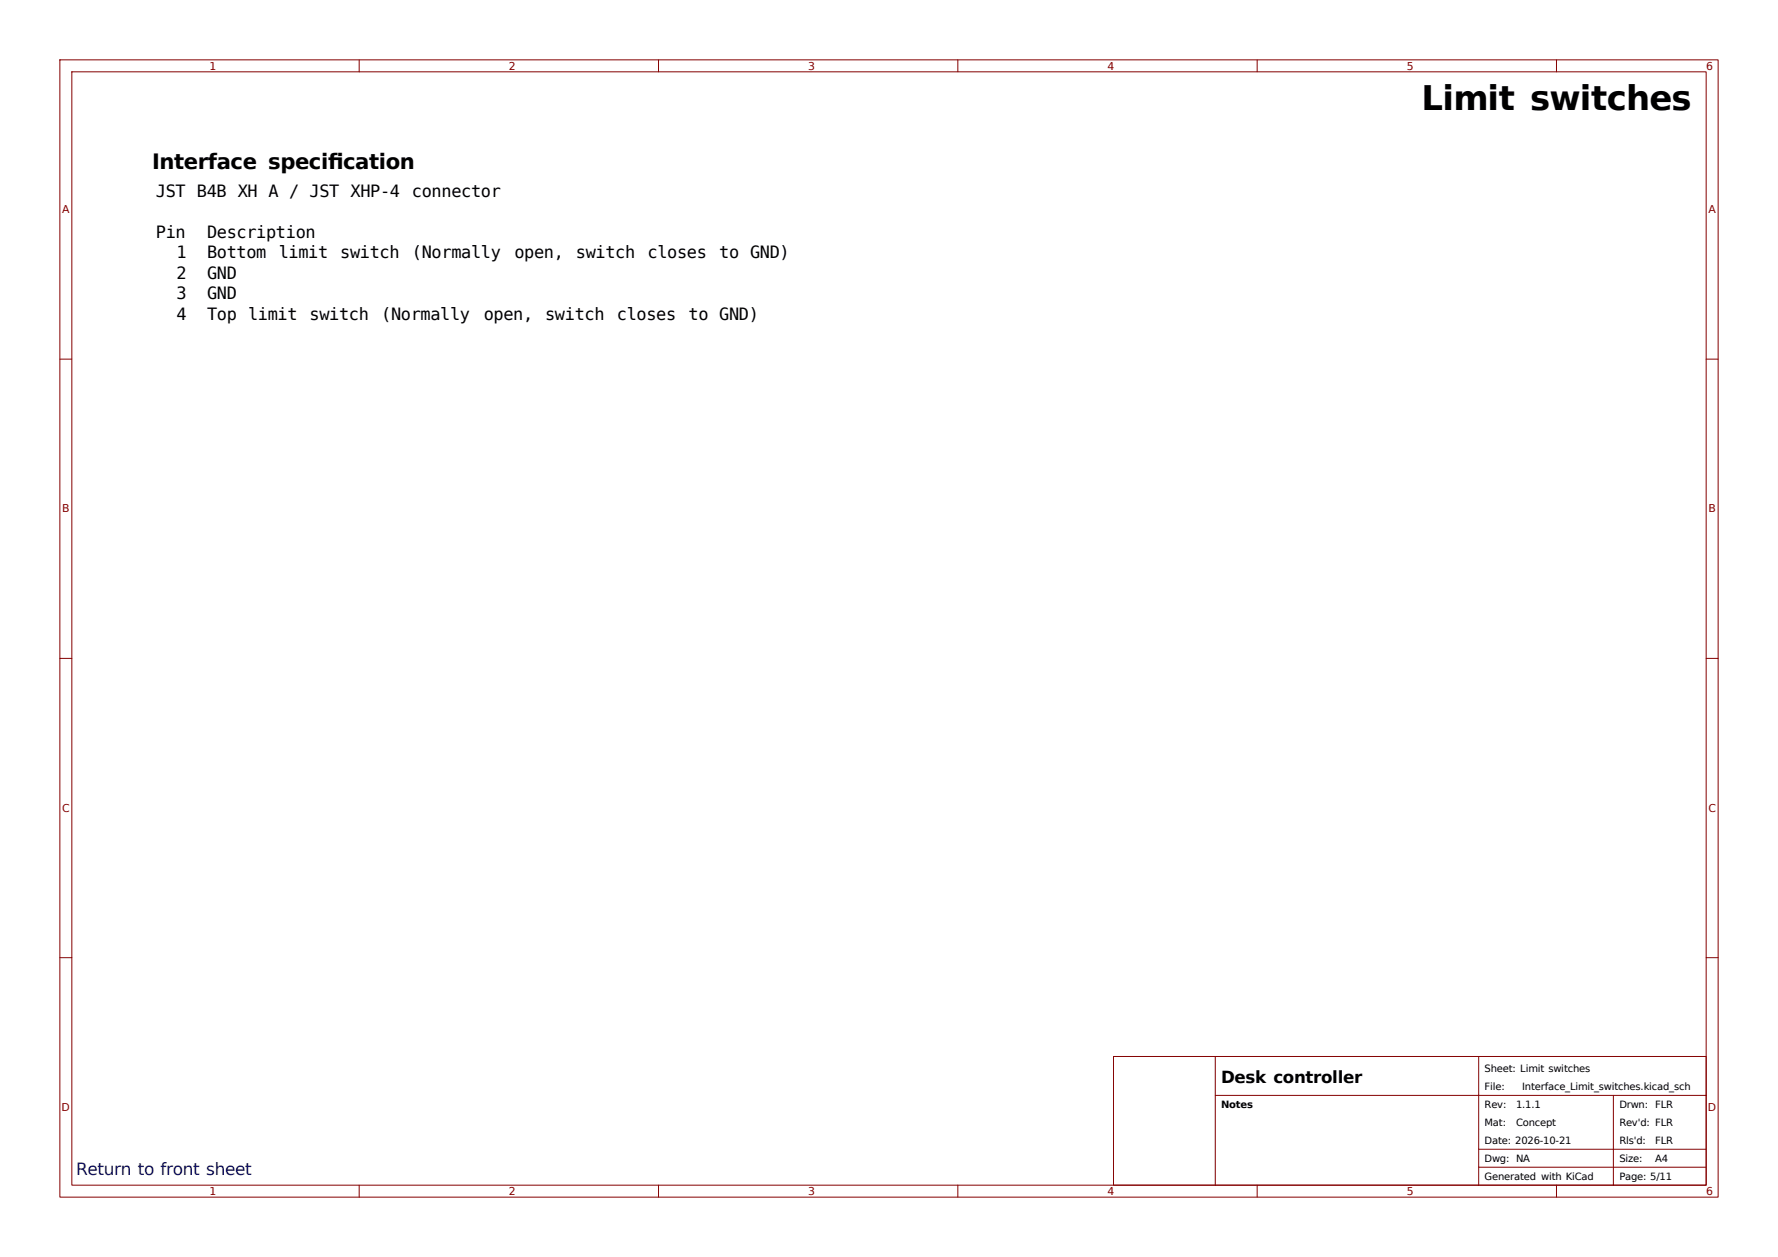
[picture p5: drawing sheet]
<svg xmlns="http://www.w3.org/2000/svg" width="297mm" height="210mm" viewBox="0 0 297 210" stroke-linecap="round" stroke-linejoin="round" font-family="sans-serif">
<defs><g id="words">
<text font-size="5.7" x="237.5" y="18.4">Limit switches</text>
<g font-size="3.5">
<text x="25.4" y="28.2">Interface specif</text>
<text x="54.8" y="28.2">ication</text>
</g>
<g font-size="2.8">
<text x="26" y="32.9">JST B4B XH A / JST XHP-4</text>
<text x="68.8" y="32.9">connector</text>
<text x="26" y="39.8">Pin</text>
<text x="34.6" y="39.8">Description</text>
<text x="29.5" y="43.2">1</text>
<text x="29.5" y="46.6">2</text>
<text x="34.6" y="43.2">Bottom</text>
<text x="34.6" y="46.6">GND</text>
<text x="46.6" y="43.2">limit</text>
<text x="56.8" y="43.2">switch</text>
<text x="68.8" y="43.2">(Normally</text>
<text x="85.9" y="43.2">open,</text>
<text x="96.2" y="43.2">switch</text>
<text x="108.2" y="43.2">closes</text>
<text x="120.2" y="43.2">to GND)</text>
<text x="29.5" y="50">3</text>
<text x="29.5" y="53.4">4</text>
<text x="34.6" y="50">GND</text>
<text x="34.6" y="53.4">Top limit</text>
<text x="51.7" y="53.4">switch</text>
<text x="63.7" y="53.4">(Normally</text>
<text x="80.8" y="53.4">open,</text>
<text x="91.1" y="53.4">switch</text>
<text x="103" y="53.4">closes</text>
<text x="115" y="53.4">to GND)</text>
<text x="204" y="181">Desk controller</text>
</g>
<text font-size="2.8" fill="#0000c2" x="12.7" y="196.4">Return to front sheet</text>
<g font-size="1.8" fill="#840000">
<text x="35" y="11.6">1</text>
<text x="85" y="11.6">2</text>
<text x="135" y="11.6">3</text>
<text x="185" y="11.6">4</text>
<text x="235" y="11.6">5</text>
<text x="285" y="11.6">6</text>
<text x="10.4" y="35.6">A</text>
<text x="285.4" y="35.6">A</text>
<text x="10.4" y="85.6">B</text>
<text x="285.4" y="85.6">B</text>
<text x="10.4" y="135.6">C</text>
<text x="285.4" y="135.6">C</text>
<text x="10.3" y="185.6">D</text>
<text x="285.3" y="185.6">D</text>
<text x="35" y="199.6">1</text>
<text x="85" y="199.6">2</text>
<text x="135" y="199.6">3</text>
<text x="185" y="199.6">4</text>
<text x="235" y="199.6">5</text>
<text x="285" y="199.6">6</text>
</g>
<g font-size="1.7">
<text x="248" y="179.1">Sheet: Limit switches</text>
<text x="204" y="185.1">Notes</text>
<text x="248" y="185.1">Rev:</text>
<text x="248" y="182.1">File:</text>
<text x="253.3" y="185.1">1.1.1</text>
<text x="254.3" y="182.1">Interface_Limit_switches.kicad_sch</text>
<text x="270.5" y="185.1">Drwn:</text>
<text x="276.5" y="185.1">FLR</text>
<text x="248" y="191.1">Date: 2026-10-21</text>
<text x="248" y="188.1">Mat:</text>
<text x="253.3" y="188.1">Concept</text>
<text x="270.5" y="191.1">Rls'd:</text>
<text x="270.5" y="188.1">Rev'd: FLR</text>
<text x="276.5" y="191.1">FLR</text>
<text x="248" y="197.1">Generated with KiCad</text>
<text x="248" y="194.1">Dwg: NA</text>
<text x="270.5" y="194.1">Size:</text>
<text x="270.5" y="197.1">Page: 5/11</text>
<text x="276.5" y="194.1">A4</text>
</g>
</g></defs>
<g fill="none" stroke="#840000" stroke-width=".17">
<path d="M10 10h277v190h-277zM12 12h273v186h-273zM60 10v2M110 10v2M160 10v2M210 10v2M260 10v2M10 60h2M285 60h2M10 110h2M285 110h2M10 160h2"/>
<path d="M186 176.5h99v21.5h-99zM203 176.5v21.5M247 176.5v21.5M285 160h2M60 198v2M110 198v2M160 198v2M203 183h82M210 198v2M247 192h38M247 195h38M260 198v2"/>
<path d="M269.5 183v15"/>
</g>
<use href="#words"/>
</svg>
